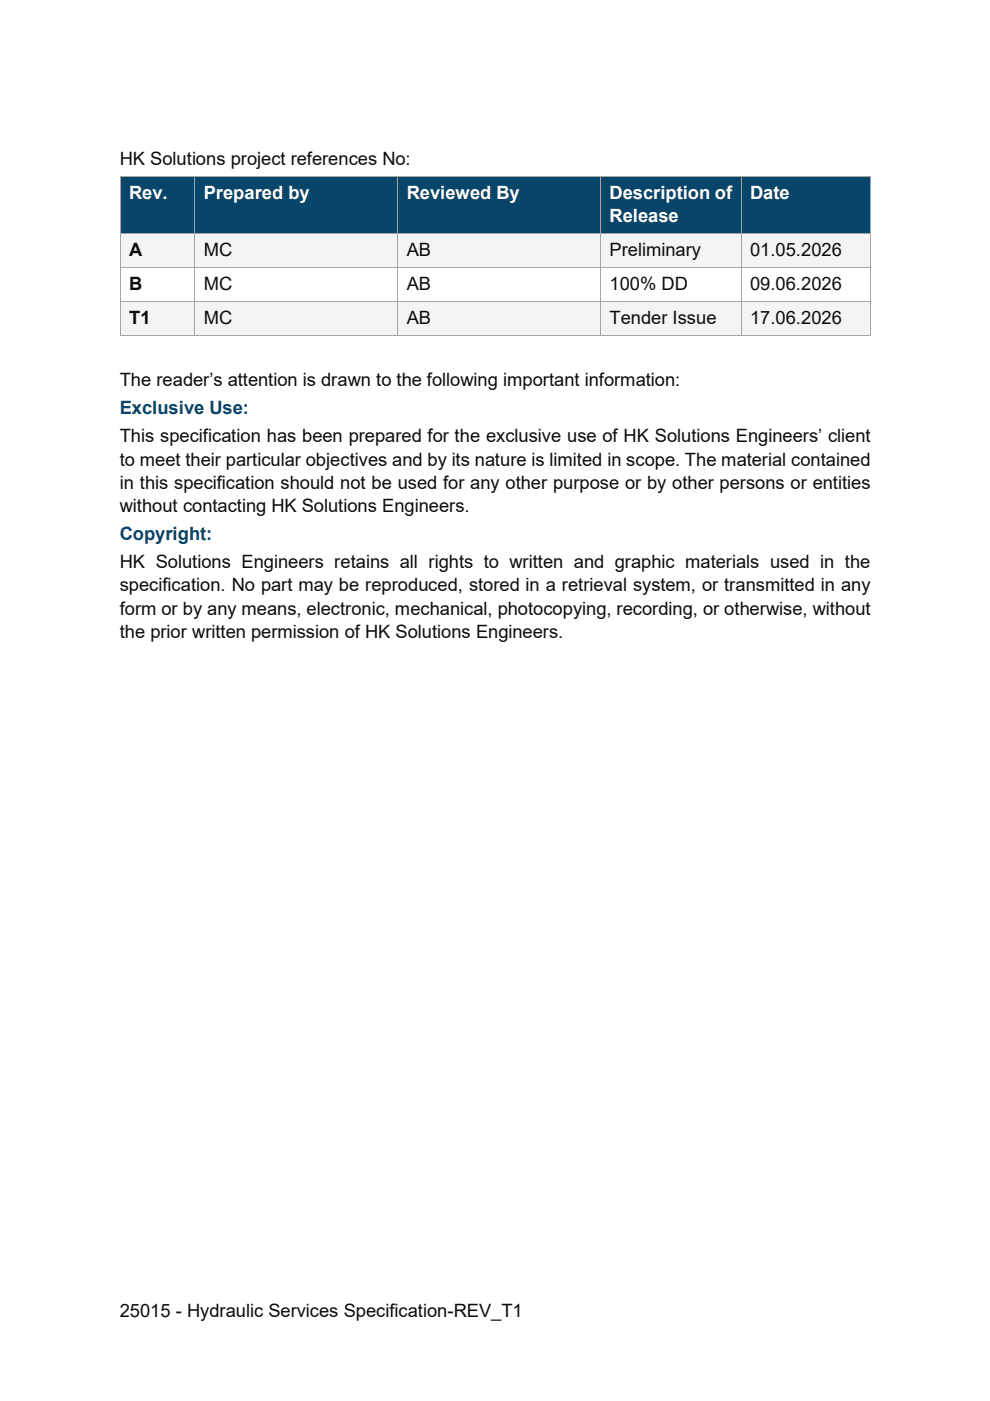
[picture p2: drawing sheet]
<svg xmlns="http://www.w3.org/2000/svg" width="210mm" height="297mm" viewBox="0 0 210 297" stroke-linecap="round" stroke-linejoin="round" font-family="sans-serif">
<defs><g id="words">
<g font-size="3.9" fill="#0d0d0d">
<text x="25.4" y="35">HK Solutions project references No:</text>
<text x="27.4" y="54.3">A</text>
<text x="43.2" y="54.3">MC</text>
<text x="86.3" y="54.3">AB</text>
<text x="129.3" y="54.3">Preliminary</text>
<text x="159.1" y="54.3">01.05.2026</text>
<text x="27.4" y="61.5">B</text>
<text x="43.2" y="61.5">MC</text>
<text x="86.3" y="61.5">AB</text>
<text x="129.3" y="61.5">100% DD</text>
<text x="159.1" y="61.5">09.06.2026</text>
<text x="27.4" y="68.7">T1</text>
<text x="43.2" y="68.7">MC</text>
<text x="86.3" y="68.7">AB</text>
<text x="129.3" y="68.7">Tender Issue</text>
<text x="159.1" y="68.7">17.06.2026</text>
<text x="25.4" y="81.9">The reader’s attention is drawn to the following important information:</text>
<text x="25.4" y="93.8">This specification has been prepared for the exclusive use of HK Solutions Engineers’ client</text>
<text x="25.4" y="98.7">to meet their particular objectives and by its nature is limited in scope. The material contained</text>
<text x="25.4" y="103.6">in this specification should not be used for any other purpose or by other persons or entities</text>
<text x="25.4" y="108.5">without contacting HK Solutions Engineers.</text>
<text x="25.4" y="120.5">HK Solutions Engineers retains all rights to written and graphic materials used in the</text>
<text x="25.4" y="125.4">specification. No part may be reproduced, stored in a retrieval system, or transmitted in any</text>
<text x="25.4" y="130.3">form or by any means, electronic, mechanical, photocopying, recording, or otherwise, without</text>
<text x="25.4" y="135.2">the prior written permission of HK Solutions Engineers.</text>
<text x="25.4" y="279.2">25015 - Hydraulic Services Specification-REV_T1</text>
</g>
<g font-size="3.9" fill="#fff">
<text x="27.4" y="42.2">Rev.</text>
<text x="43.2" y="42.2">Prepared by</text>
<text x="86.3" y="42.2">Reviewed By</text>
<text x="129.3" y="42.2">Description of</text>
<text x="129.3" y="47.1">Release</text>
<text x="159.1" y="42.2">Date</text>
</g>
<g font-size="3.9" fill="#07456b">
<text x="25.4" y="87.8">Exclusive Use:</text>
<text x="25.4" y="114.5">Copyright:</text>
</g>
</g></defs>
<g fill="#07456b">
<path d="M25.6 37.5h15.6v11.9h-15.6z"/>
<path d="M27.4 37.5h12v7h-12z"/>
<path d="M41.4 37.5h42.9v11.9h-42.9z"/>
<path d="M43.2 37.5h39.3v7h-39.3z"/>
<path d="M84.5 37.5h42.8v11.9h-42.8z"/>
<path d="M86.3 37.5h39.2v7h-39.2z"/>
<path d="M127.5 37.5h29.6v11.9h-29.6z"/>
<path d="M129.3 37.5h26v6h-26z"/>
<path d="M129.3 43.5h26v5.9h-26z"/>
<path d="M157.3 37.5h27.1v11.9h-27.1z"/>
<path d="M159.1 37.5h23.5v7h-23.5z"/>
</g>
<path d="M25.4 37.3h.2v.2h-.2z" fill="#a5a5a5"/>
<path d="M25.6 37.4h15.6" fill="none" stroke="#a5a5a5" stroke-width=".21"/>
<path d="M41.2 37.3h.2v.2h-.2z" fill="#a5a5a5"/>
<path d="M41.4 37.4h42.9" fill="none" stroke="#a5a5a5" stroke-width=".21"/>
<path d="M84.3 37.3h.2v.2h-.2z" fill="#a5a5a5"/>
<path d="M84.5 37.4h42.8" fill="none" stroke="#a5a5a5" stroke-width=".21"/>
<path d="M127.3 37.3h.2v.2h-.2z" fill="#a5a5a5"/>
<path d="M127.5 37.4h29.6" fill="none" stroke="#a5a5a5" stroke-width=".21"/>
<path d="M157.1 37.3h.2v.2h-.2z" fill="#a5a5a5"/>
<path d="M157.3 37.4h27.1" fill="none" stroke="#a5a5a5" stroke-width=".21"/>
<path d="M184.4 37.3h.2v.2h-.2z" fill="#a5a5a5"/>
<path d="M25.5 37.5v11.9M41.3 37.5v11.9M84.4 37.5v11.9M127.4 37.5v11.9M157.2 37.5v11.9M184.5 37.5v11.9" fill="none" stroke="#a5a5a5" stroke-width=".21"/>
<g fill="#f4f4f6">
<path d="M25.6 49.6h15.6v7h-15.6z"/>
<path d="M27.4 49.6h12v7h-12z"/>
<path d="M41.4 49.6h42.9v7h-42.9z"/>
<path d="M43.2 49.6h39.3v7h-39.3z"/>
<path d="M84.5 49.6h42.8v7h-42.8z"/>
<path d="M86.3 49.6h39.2v7h-39.2z"/>
<path d="M127.5 49.6h29.6v7h-29.6z"/>
<path d="M129.3 49.6h26v7h-26z"/>
<path d="M157.3 49.6h27.1v7h-27.1z"/>
<path d="M159.1 49.6h23.5v7h-23.5z"/>
</g>
<path d="M25.4 49.4h.2v.2h-.2z" fill="#a5a5a5"/>
<path d="M25.6 49.5h15.6" fill="none" stroke="#a5a5a5" stroke-width=".21"/>
<path d="M41.2 49.4h.2v.2h-.2z" fill="#a5a5a5"/>
<path d="M41.4 49.5h42.9" fill="none" stroke="#a5a5a5" stroke-width=".21"/>
<path d="M84.3 49.4h.2v.2h-.2z" fill="#a5a5a5"/>
<path d="M84.5 49.5h42.8" fill="none" stroke="#a5a5a5" stroke-width=".21"/>
<path d="M127.3 49.4h.2v.2h-.2z" fill="#a5a5a5"/>
<path d="M127.5 49.5h29.6" fill="none" stroke="#a5a5a5" stroke-width=".21"/>
<path d="M157.1 49.4h.2v.2h-.2z" fill="#a5a5a5"/>
<path d="M157.3 49.5h27.1" fill="none" stroke="#a5a5a5" stroke-width=".21"/>
<path d="M184.4 49.4h.2v.2h-.2z" fill="#a5a5a5"/>
<path d="M25.5 49.6v7M41.3 49.6v7M84.4 49.6v7M127.4 49.6v7M157.2 49.6v7M184.5 49.6v7" fill="none" stroke="#a5a5a5" stroke-width=".21"/>
<g fill="#fff">
<path d="M25.6 56.8h15.6v7h-15.6z"/>
<path d="M27.4 56.8h12v7h-12z"/>
<path d="M41.4 56.8h42.9v7h-42.9z"/>
<path d="M43.2 56.8h39.3v7h-39.3z"/>
<path d="M84.5 56.8h42.8v7h-42.8z"/>
<path d="M86.3 56.8h39.2v7h-39.2z"/>
<path d="M127.5 56.8h29.6v7h-29.6z"/>
<path d="M129.3 56.8h26v7h-26z"/>
<path d="M157.3 56.8h27.1v7h-27.1z"/>
<path d="M159.1 56.8h23.5v7h-23.5z"/>
</g>
<path d="M25.4 56.6h.2v.2h-.2z" fill="#a5a5a5"/>
<path d="M25.6 56.7h15.6" fill="none" stroke="#a5a5a5" stroke-width=".21"/>
<path d="M41.2 56.6h.2v.2h-.2z" fill="#a5a5a5"/>
<path d="M41.4 56.7h42.9" fill="none" stroke="#a5a5a5" stroke-width=".21"/>
<path d="M84.3 56.6h.2v.2h-.2z" fill="#a5a5a5"/>
<path d="M84.5 56.7h42.8" fill="none" stroke="#a5a5a5" stroke-width=".21"/>
<path d="M127.3 56.6h.2v.2h-.2z" fill="#a5a5a5"/>
<path d="M127.5 56.7h29.6" fill="none" stroke="#a5a5a5" stroke-width=".21"/>
<path d="M157.1 56.6h.2v.2h-.2z" fill="#a5a5a5"/>
<path d="M157.3 56.7h27.1" fill="none" stroke="#a5a5a5" stroke-width=".21"/>
<path d="M184.4 56.6h.2v.2h-.2z" fill="#a5a5a5"/>
<path d="M25.5 56.8v7M41.3 56.8v7M84.4 56.8v7M127.4 56.8v7M157.2 56.8v7M184.5 56.8v7" fill="none" stroke="#a5a5a5" stroke-width=".21"/>
<g fill="#f4f4f6">
<path d="M25.6 64h15.6v7h-15.6z"/>
<path d="M27.4 64h12v7h-12z"/>
<path d="M41.4 64h42.9v7h-42.9z"/>
<path d="M43.2 64h39.3v7h-39.3z"/>
<path d="M84.5 64h42.8v7h-42.8z"/>
<path d="M86.3 64h39.2v7h-39.2z"/>
<path d="M127.5 64h29.6v7h-29.6z"/>
<path d="M129.3 64h26v7h-26z"/>
<path d="M157.3 64h27.1v7h-27.1z"/>
<path d="M159.1 64h23.5v7h-23.5z"/>
</g>
<path d="M25.4 63.8h.2v.2h-.2z" fill="#a5a5a5"/>
<path d="M25.6 63.9h15.6" fill="none" stroke="#a5a5a5" stroke-width=".21"/>
<path d="M41.2 63.8h.2v.2h-.2z" fill="#a5a5a5"/>
<path d="M41.4 63.9h42.9" fill="none" stroke="#a5a5a5" stroke-width=".21"/>
<path d="M84.3 63.8h.2v.2h-.2z" fill="#a5a5a5"/>
<path d="M84.5 63.9h42.8" fill="none" stroke="#a5a5a5" stroke-width=".21"/>
<path d="M127.3 63.8h.2v.2h-.2z" fill="#a5a5a5"/>
<path d="M127.5 63.9h29.6" fill="none" stroke="#a5a5a5" stroke-width=".21"/>
<path d="M157.1 63.8h.2v.2h-.2z" fill="#a5a5a5"/>
<path d="M157.3 63.9h27.1" fill="none" stroke="#a5a5a5" stroke-width=".21"/>
<path d="M184.4 63.8h.2v.2h-.2z" fill="#a5a5a5"/>
<path d="M25.5 64v7" fill="none" stroke="#a5a5a5" stroke-width=".21"/>
<path d="M25.4 71h.2v.2h-.2z" fill="#a5a5a5"/>
<path d="M25.6 71.1h15.6M41.3 64v7" fill="none" stroke="#a5a5a5" stroke-width=".21"/>
<path d="M41.2 71h.2v.2h-.2z" fill="#a5a5a5"/>
<path d="M41.4 71.1h42.9M84.4 64v7" fill="none" stroke="#a5a5a5" stroke-width=".21"/>
<path d="M84.3 71h.2v.2h-.2z" fill="#a5a5a5"/>
<path d="M84.5 71.1h42.8M127.4 64v7" fill="none" stroke="#a5a5a5" stroke-width=".21"/>
<path d="M127.3 71h.2v.2h-.2z" fill="#a5a5a5"/>
<path d="M127.5 71.1h29.6M157.2 64v7" fill="none" stroke="#a5a5a5" stroke-width=".21"/>
<path d="M157.1 71h.2v.2h-.2z" fill="#a5a5a5"/>
<path d="M157.3 71.1h27.1M184.5 64v7" fill="none" stroke="#a5a5a5" stroke-width=".21"/>
<path d="M184.4 71h.2v.2h-.2z" fill="#a5a5a5"/>
<use href="#words"/>
</svg>
